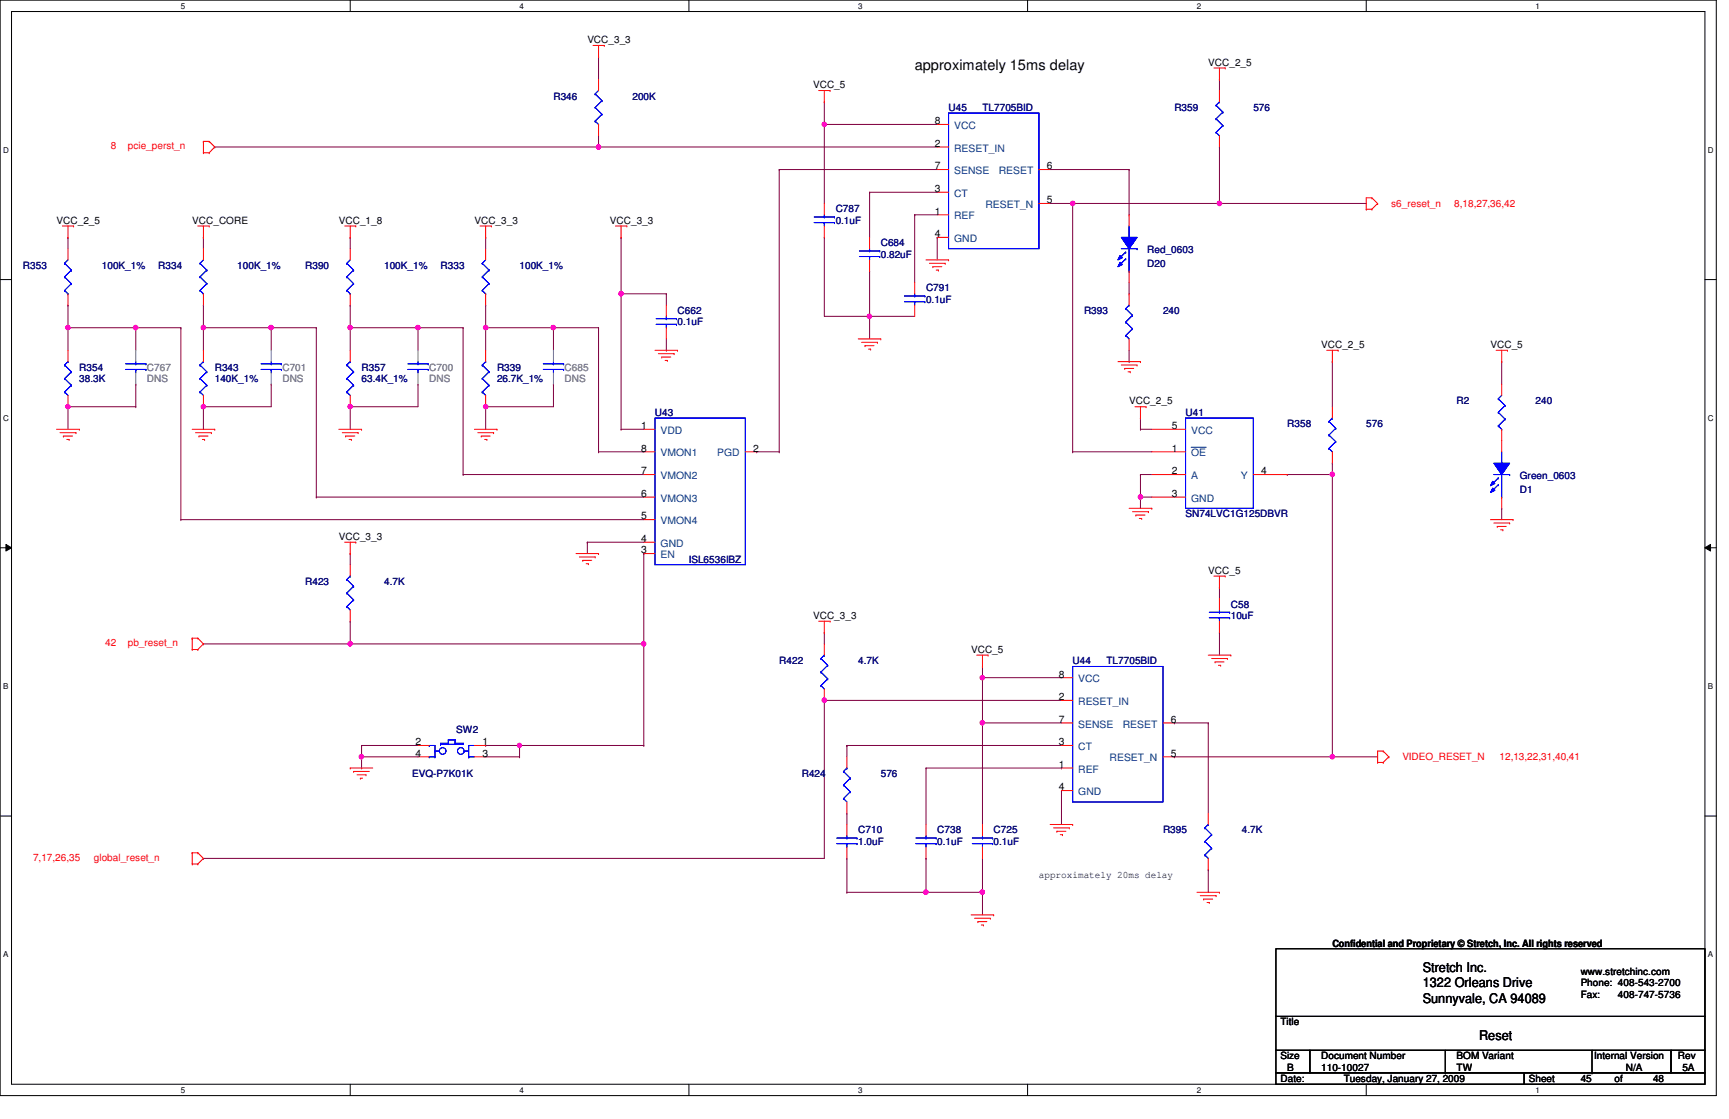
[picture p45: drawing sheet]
<svg xmlns="http://www.w3.org/2000/svg" width="432mm" height="279mm" viewBox="0 0 432 279" stroke-linecap="round" stroke-linejoin="round" font-family="sans-serif">
<defs><g id="words">
<text font-size="3.6" x="228.4" y="17.4">approximately 15ms delay</text>
<g font-size="3.3">
<text x="355.3" y="242.7">Stretch Inc.</text>
<text x="355.3" y="246.5">1322 Orleans Drive</text>
<text x="355.3" y="250.4">Sunnyvale, CA 94089</text>
<text x="369.4" y="259.6">Reset</text>
</g>
<g font-size="2.5">
<text x="146.7" y="10.8">VCC_3_3</text>
<text x="301.8" y="16.4">VCC_2_5</text>
<text x="203.1" y="22.1">VCC_5</text>
<text x="233.5" y="31">8</text>
<text x="233.5" y="36.7">2</text>
<text x="233.5" y="48">3</text>
<text x="233.5" y="42.3">7</text>
<text x="261.5" y="42.3">6</text>
<text x="233.5" y="53.6">1</text>
<text x="261.5" y="50.8">5</text>
<text x="14.1" y="55.9">VCC_2_5</text>
<text x="48" y="55.9">VCC_CORE</text>
<text x="84.6" y="55.9">VCC_1_8</text>
<text x="118.5" y="55.9">VCC_3_3</text>
<text x="152.3" y="55.9">VCC_3_3</text>
<text x="233.5" y="59.2">4</text>
<text x="329.9" y="86.9">VCC_2_5</text>
<text x="372.2" y="86.9">VCC_5</text>
<text x="282" y="101">VCC_2_5</text>
<text x="160.1" y="107.1">1</text>
<text x="292.7" y="107.1">5</text>
<text x="160.1" y="112.8">8</text>
<text x="188.1" y="112.8">2</text>
<text x="292.7" y="112.8">1</text>
<text x="160.1" y="118.4">7</text>
<text x="292.7" y="118.4">2</text>
<text x="315" y="118.4">4</text>
<text x="160.1" y="124.1">6</text>
<text x="292.7" y="124.1">3</text>
<text x="160.1" y="129.7">5</text>
<text x="84.6" y="134.8">VCC_3_3</text>
<text x="160.1" y="135.3">4</text>
<text x="160.1" y="138.2">3</text>
<text x="301.8" y="143.3">VCC_5</text>
<text x="203.1" y="154.6">VCC_3_3</text>
<text x="242.5" y="163">VCC_5</text>
<text x="264.5" y="169.2">8</text>
<text x="264.5" y="174.8">2</text>
<text x="264.5" y="180.5">7</text>
<text x="292.4" y="180.5">6</text>
<text x="103.8" y="186.1">2</text>
<text x="103.8" y="188.9">4</text>
<text x="120.5" y="186.1">1</text>
<text x="120.5" y="188.9">3</text>
<text x="264.5" y="191.7">1</text>
<text x="264.5" y="186.1">3</text>
<text x="292.4" y="188.9">5</text>
<text x="264.5" y="197.4">4</text>
<text x="259.5" y="219.2">approximately 20ms delay</text>
<text x="332.7" y="236.4">Confidential and Proprietary © Stretch, Inc. All rights reserved</text>
<text x="394.8" y="243.4">www.stretchinc.com</text>
<text x="394.8" y="246.3">Phone: 408-543-2700</text>
<text x="394.8" y="249.2">Fax:</text>
<text x="404.1" y="249.2">408-747-5736</text>
<text x="319.8" y="256">Title</text>
<text x="319.8" y="264.5">Size</text>
<text x="321.5" y="267.3">B</text>
<text x="329.9" y="264.5">Document Number</text>
<text x="329.9" y="267.3">110-10027</text>
<text x="363.8" y="264.5">BOM Variant</text>
<text x="363.8" y="267.3">TW</text>
<text x="398.1" y="264.5">Internal Version</text>
<text x="406.1" y="267.3">N/A</text>
<text x="419" y="264.5">Rev</text>
<text x="420.2" y="267.3">5A</text>
<text x="319.8" y="270.1">Date:</text>
<text x="335.6" y="270.1">Tuesday, January 27, 2009</text>
<text x="381.8" y="270.1">Sheet</text>
<text x="394.8" y="270.1">45</text>
<text x="403.2" y="270.1">of</text>
<text x="412.8" y="270.1">48</text>
</g>
<g font-size="2.5" fill="#000080">
<text x="138.2" y="24.8">R346</text>
<text x="157.9" y="24.8">200K</text>
<text x="236.9" y="27.7">U45</text>
<text x="245.4" y="27.7">TL7705BID</text>
<text x="293.3" y="27.7">R359</text>
<text x="313" y="27.7">576</text>
<text x="208.7" y="53">C787</text>
<text x="208.7" y="55.9">0.1uF</text>
<text x="220" y="61.5">C684</text>
<text x="220" y="64.3">0.82uF</text>
<text x="286.5" y="63.2">Red_0603</text>
<text x="5.7" y="67.1">R353</text>
<text x="25.4" y="67.1">100K_1%</text>
<text x="39.5" y="67.1">R334</text>
<text x="59.3" y="67.1">100K_1%</text>
<text x="76.2" y="67.1">R390</text>
<text x="95.9" y="67.1">100K_1%</text>
<text x="110" y="67.1">R333</text>
<text x="129.8" y="67.1">100K_1%</text>
<text x="286.5" y="66.6">D20</text>
<text x="231.3" y="72.8">C791</text>
<text x="231.3" y="75.6">0.1uF</text>
<text x="169.2" y="78.4">C662</text>
<text x="169.2" y="81.2">0.1uF</text>
<text x="270.7" y="78.4">R393</text>
<text x="290.4" y="78.4">240</text>
<text x="19.8" y="92.5">R354</text>
<text x="19.8" y="95.3">38.3K</text>
<text x="53.6" y="92.5">R343</text>
<text x="53.6" y="95.3">140K_1%</text>
<text x="90.3" y="92.5">R357</text>
<text x="90.3" y="95.3">63.4K_1%</text>
<text x="124.1" y="92.5">R339</text>
<text x="124.1" y="95.3">26.7K_1%</text>
<text x="363.8" y="101">R2</text>
<text x="383.5" y="101">240</text>
<text x="163.6" y="103.8">U43</text>
<text x="296.1" y="103.8">U41</text>
<text x="321.5" y="106.6">R358</text>
<text x="341.2" y="106.6">576</text>
<text x="379.6" y="119.6">Green_0603</text>
<text x="379.6" y="123">D1</text>
<text x="296.1" y="129.2">SN74LVC1G125DBVR</text>
<text x="172" y="140.5">ISL6536IBZ</text>
<text x="76.2" y="146.1">R423</text>
<text x="95.9" y="146.1">4.7K</text>
<text x="307.4" y="151.7">C58</text>
<text x="307.4" y="154.6">10uF</text>
<text x="194.6" y="165.8">R422</text>
<text x="214.3" y="165.8">4.7K</text>
<text x="267.9" y="165.8">U44</text>
<text x="276.4" y="165.8">TL7705BID</text>
<text x="114" y="183">SW2</text>
<text x="103" y="194">EVQ-P7K01K</text>
<text x="200.2" y="194">R424</text>
<text x="220" y="194">576</text>
<text x="214.3" y="208.1">C710</text>
<text x="234.1" y="208.1">C738</text>
<text x="248.2" y="208.1">C725</text>
<text x="290.4" y="208.1">R395</text>
<text x="310.2" y="208.1">4.7K</text>
<text x="214.3" y="210.9">1.0uF</text>
<text x="234.1" y="210.9">0.1uF</text>
<text x="248.2" y="210.9">0.1uF</text>
</g>
<g font-size="2.5" fill="#004080">
<text x="238.3" y="32.2">VCC</text>
<text x="238.3" y="37.8">RESET_IN</text>
<text x="238.3" y="43.5">SENSE</text>
<text x="249.4" y="43.5">RESET</text>
<text x="238.3" y="49.1">CT</text>
<text x="246.1" y="51.9">RESET_N</text>
<text x="238.3" y="54.8">REF</text>
<text x="238.3" y="60.4">GND</text>
<text x="165" y="114">VMON1</text>
<text x="165" y="108.3">VDD</text>
<text x="179.1" y="114">PGD</text>
<text x="297.5" y="108.3">VCC</text>
<text x="297.5" y="114">OE</text>
<text x="165" y="119.6">VMON2</text>
<text x="297.5" y="119.6">A</text>
<text x="309.9" y="119.6">Y</text>
<text x="165" y="125.3">VMON3</text>
<text x="297.5" y="125.3">GND</text>
<text x="165" y="130.9">VMON4</text>
<text x="165" y="136.5">GND</text>
<text x="165" y="139.4">EN</text>
<text x="269.3" y="170.3">VCC</text>
<text x="269.3" y="176">RESET_IN</text>
<text x="269.3" y="181.7">SENSE</text>
<text x="280.4" y="181.7">RESET</text>
<text x="269.3" y="187.3">CT</text>
<text x="277.1" y="190.1">RESET_N</text>
<text x="269.3" y="192.9">REF</text>
<text x="269.3" y="198.5">GND</text>
</g>
<g font-size="2.5" fill="#f00">
<text x="27.7" y="37.3">8</text>
<text x="31.9" y="37.3">pcie_perst_n</text>
<text x="347.4" y="51.6">s6_reset_n</text>
<text x="363.2" y="51.6">8,18,27,36,42</text>
<text x="26.3" y="161.3">42</text>
<text x="31.9" y="161.3">pb_reset_n</text>
<text x="350.2" y="189.8">VIDEO_RESET_N</text>
<text x="374.5" y="189.8">12,13,22,31,40,41</text>
<text x="8.3" y="214.9">7,17,26,35</text>
<text x="23.5" y="214.9">global_reset_n</text>
</g>
<g font-size="2.5" fill="#808080">
<text x="36.7" y="92.5">C767</text>
<text x="36.7" y="95.3">DNS</text>
<text x="70.5" y="92.5">C701</text>
<text x="70.5" y="95.3">DNS</text>
<text x="107.2" y="92.5">C700</text>
<text x="107.2" y="95.3">DNS</text>
<text x="141" y="92.5">C685</text>
<text x="141" y="95.3">DNS</text>
</g>
<g font-size="2">
<text x="45.2" y="2.2">5</text>
<text x="129.8" y="2.2">4</text>
<text x="214.3" y="2.2">3</text>
<text x="298.9" y="2.2">2</text>
<text x="383.5" y="2.2">1</text>
<text x=".8" y="38.1">D</text>
<text x="426.5" y="38.1">D</text>
<text x=".8" y="105.1">C</text>
<text x="426.5" y="105.1">C</text>
<text x=".8" y="172">B</text>
<text x="426.5" y="172">B</text>
<text x=".8" y="239">A</text>
<text x="426.5" y="239">A</text>
<text x="45.2" y="272.9">5</text>
<text x="129.8" y="272.9">4</text>
<text x="214.3" y="272.9">3</text>
<text x="298.9" y="272.9">2</text>
<text x="383.5" y="272.9">1</text>
</g>
</g></defs>
<path d="M0 0h428.6v273.6h-428.6zM2.9 2.9h422.9v267.8h-422.9z" fill="none" stroke="#000" stroke-width=".25"/>
<g fill="#fff">
<path d="M45.2 .4h1.1v2.2h-1.1z"/>
<path d="M45.2 271.1h1.1v2.2h-1.1z"/>
</g>
<path d="M87.5 0v2.9M87.5 270.7v2.9" fill="none" stroke="#000" stroke-width=".25"/>
<g fill="#fff">
<path d="M129.8 .4h1.1v2.2h-1.1z"/>
<path d="M129.8 271.1h1.1v2.2h-1.1z"/>
</g>
<path d="M172 0v2.9M172 270.7v2.9" fill="none" stroke="#000" stroke-width=".25"/>
<g fill="#fff">
<path d="M214.3 .4h1.1v2.2h-1.1z"/>
<path d="M214.3 271.1h1.1v2.2h-1.1z"/>
</g>
<path d="M256.6 0v2.9M256.6 270.7v2.9" fill="none" stroke="#000" stroke-width=".25"/>
<g fill="#fff">
<path d="M298.9 .4h1.1v2.2h-1.1z"/>
<path d="M298.9 271.1h1.1v2.2h-1.1z"/>
</g>
<path d="M341.2 0v2.9M341.2 270.7v2.9" fill="none" stroke="#000" stroke-width=".25"/>
<g fill="#fff">
<path d="M383.5 .4h1.1v2.2h-1.1z"/>
<path d="M383.5 271.1h1.1v2.2h-1.1z"/>
<path d="M.8 36.3h1.4v2.3h-1.4z"/>
<path d="M426.5 36.3h1.4v2.3h-1.4z"/>
<path d="M.8 103.3h1.4v2.2h-1.4z"/>
<path d="M426.5 103.3h1.4v2.2h-1.4z"/>
</g>
<path d="M0 69.8h2.9M425.8 69.8h2.8" fill="none" stroke="#000" stroke-width=".25"/>
<g fill="#fff">
<path d="M.8 170.2h1.3v2.3h-1.3z"/>
<path d="M426.5 170.2h1.3v2.3h-1.3z"/>
</g>
<path d="M0 136.8h2.9M1.5 135.9l1.4 .9-1.4 .8zM425.8 136.8l1.4-.9v1.7zM425.8 136.8h2.8" fill="none" stroke="#000" stroke-width=".25"/>
<path d="M1.5 135.9l1.4 .9-1.4 .8zM425.8 136.8l1.4-.9v1.7z" fill="#000"/>
<g fill="#fff">
<path d="M.8 237.2h1.3v2.2h-1.3z"/>
<path d="M426.5 237.2h1.3v2.2h-1.3z"/>
</g>
<path d="M0 203.8h2.9M425.8 203.8h2.8" fill="none" stroke="#000" stroke-width=".25"/>
<path d="M304.5 50.8h.1M304.5 50.8h36.7M245.4 180.5h.1M245.4 180.5v25.4M265.1 197.4h.1M265.1 197.4v8.5M245.4 222.8h.1M245.4 222.8v5.6" fill="none" stroke="#800040" stroke-width=".25"/>
<circle cx="304.5" cy="50.8" r=".56" fill="#f0f"/>
<circle cx="304.5" cy="50.8" r=".56" fill="none" stroke="#f0f" stroke-width=".25"/>
<path d="M205.9 31.1h.1M205.9 31.1h28.2" fill="none" stroke="#800040" stroke-width=".25"/>
<circle cx="205.9" cy="31" r=".55" fill="#f0f"/>
<circle cx="205.9" cy="31" r=".55" fill="none" stroke="#f0f" stroke-width=".25"/>
<path d="M149.5 36.7h.1M149.5 36.7h84.6M205.9 25.4h.1M205.9 25.4v5.7M234.1 59.3h.1M234.1 59.3v5.6" fill="none" stroke="#800040" stroke-width=".25"/>
<circle cx="149.5" cy="36.7" r=".56" fill="#f0f"/>
<circle cx="149.5" cy="36.7" r=".56" fill="none" stroke="#f0f" stroke-width=".25"/>
<path d="M205.9 31.1h.1M205.9 31.1v19.7M217.2 48h.1M217.2 48v11.3M217.2 79h.1M217.2 79v5.6" fill="none" stroke="#800040" stroke-width=".25"/>
<circle cx="217.1" cy="79" r=".56" fill="#f0f"/>
<circle cx="217.1" cy="79" r=".56" fill="none" stroke="#f0f" stroke-width=".25"/>
<path d="M267.9 50.8h.1M267.9 50.8v62" fill="none" stroke="#800040" stroke-width=".25"/>
<circle cx="267.9" cy="50.8" r=".56" fill="#f0f"/>
<circle cx="267.9" cy="50.8" r=".56" fill="none" stroke="#f0f" stroke-width=".25"/>
<path d="M284.8 104.4h.1M284.8 107.2h.1M284.8 104.4v2.8M284.8 107.2h2.9M284.8 124.1h.1M284.8 124.1v2.8" fill="none" stroke="#800040" stroke-width=".25"/>
<circle cx="284.8" cy="124.1" r=".55" fill="#f0f"/>
<circle cx="284.8" cy="124.1" r=".55" fill="none" stroke="#f0f" stroke-width=".25"/>
<g fill="none" stroke="#800040" stroke-width=".25">
<path d="M149.5 14.1h.1M149.5 14.1v5.7M53.6 36.7h.1M149.5 33.9h.1M149.5 33.9v2.8h-95.9M17 59.3h.1M17 59.3v2.8M17 101.6h.1M17 101.6v5.6M267.9 112.8h.1M267.9 112.8h19.8M284.8 118.5h.1"/>
<path d="M284.8 118.5h2.9M284.8 118.5v5.6M87.5 138.2h.1M87.5 138.2v2.8M284.8 124.1h.1M284.8 124.1h2.9M205.9 174.9h.1M205.9 174.9v39.4h-155.1M50.8 214.3h.1"/>
</g>
<circle cx="16.9" cy="101.5" r=".54" fill="#f0f"/>
<circle cx="16.9" cy="101.5" r=".54" fill="none" stroke="#f0f" stroke-width=".25"/>
<path d="M262.3 50.8h5.6M267.9 50.8h.1M17 81.8h.1M17 81.8v5.7M245.4 169.2h.1M245.4 169.2h19.7M211.5 214.3h.1M211.5 214.3v8.5" fill="none" stroke="#800040" stroke-width=".25"/>
<circle cx="245.3" cy="169.2" r=".56" fill="#f0f"/>
<circle cx="245.3" cy="169.2" r=".56" fill="none" stroke="#f0f" stroke-width=".25"/>
<path d="M205.9 174.9h.1M205.9 174.9h59.2M245.4 166.4h.1M245.4 166.4v2.8" fill="none" stroke="#800040" stroke-width=".25"/>
<circle cx="205.9" cy="174.8" r=".56" fill="#f0f"/>
<circle cx="205.9" cy="174.8" r=".56" fill="none" stroke="#f0f" stroke-width=".25"/>
<path d="M245.4 180.5h.1M245.4 180.5h19.7" fill="none" stroke="#800040" stroke-width=".25"/>
<circle cx="245.3" cy="180.5" r=".56" fill="#f0f"/>
<circle cx="245.3" cy="180.5" r=".56" fill="none" stroke="#f0f" stroke-width=".25"/>
<g fill="none" stroke="#800040" stroke-width=".25">
<path d="M304.5 19.8h.1M304.5 19.8v2.8M304.5 36.7h.1M304.5 36.7v14.1h-36.6M121.3 59.3h.1M121.3 59.3v2.8M194.6 42.3h.1M194.6 42.3h39.5M217.2 48h.1M217.2 48h16.9M267.9 50.8h.1M155.1 73.4h.1"/>
<path d="M155.1 73.4v33.8M155.1 73.4h11.3M166.4 73.4h.1M166.4 73.4v2.8M121.3 81.8h.1M121.3 81.8v5.7M155.1 107.2h.1M155.1 107.2h5.7M189 112.8h.1M189 112.8h5.6M146.7 135.4h.1M146.7 135.4h14.1"/>
<path d="M146.7 135.4v2.8M87.5 155.1h.1M87.5 155.1v5.7M245.4 169.2h.1M245.4 169.2v11.3M211.5 186.1h.1M211.5 186.1h53.6"/>
</g>
<circle cx="155.1" cy="73.3" r=".55" fill="#f0f"/>
<circle cx="155.1" cy="73.3" r=".55" fill="none" stroke="#f0f" stroke-width=".25"/>
<path d="M155.1 59.3h.1M155.1 59.3v14.1M160.8 138.2h.1M160.8 138.2v22.6" fill="none" stroke="#800040" stroke-width=".25"/>
<circle cx="160.7" cy="160.7" r=".56" fill="#f0f"/>
<circle cx="160.7" cy="160.7" r=".56" fill="none" stroke="#f0f" stroke-width=".25"/>
<path d="M87.5 160.8h.1M87.5 160.8h73.3" fill="none" stroke="#800040" stroke-width=".25"/>
<circle cx="87.4" cy="160.7" r=".55" fill="#f0f"/>
<circle cx="87.4" cy="160.7" r=".55" fill="none" stroke="#f0f" stroke-width=".25"/>
<path d="M228.4 53.6h.1M228.4 53.6h5.7M228.4 53.6v16.9M231.3 191.8h.1M231.3 191.8h33.8M231.3 191.8v14.1M265.1 191.8h.1M231.3 214.3h.1M231.3 214.3v8.5M211.5 222.8h.1M211.5 222.8h33.9M231.3 222.8h.1" fill="none" stroke="#800040" stroke-width=".25"/>
<circle cx="245.3" cy="222.8" r=".56" fill="#f0f"/>
<circle cx="245.3" cy="222.8" r=".56" fill="none" stroke="#f0f" stroke-width=".25"/>
<circle cx="231.2" cy="222.8" r=".56" fill="#f0f"/>
<circle cx="231.2" cy="222.8" r=".56" fill="none" stroke="#f0f" stroke-width=".25"/>
<path d="M205.9 59.3h.1M205.9 59.3v19.7h22.5M217.2 79h.1M217.2 67.7h.1M217.2 67.7v11.3M87.5 101.6h.1M87.5 101.6v5.6" fill="none" stroke="#800040" stroke-width=".25"/>
<circle cx="87.4" cy="101.5" r=".54" fill="#f0f"/>
<circle cx="87.4" cy="101.5" r=".54" fill="none" stroke="#f0f" stroke-width=".25"/>
<path d="M50.8 59.3h.1M50.8 59.3v2.8M50.8 81.8h.1M50.8 81.8v5.7M87.5 81.8h.1M87.5 81.8v5.7" fill="none" stroke="#800040" stroke-width=".25"/>
<circle cx="50.8" cy="81.8" r=".56" fill="#f0f"/>
<circle cx="50.8" cy="81.8" r=".56" fill="none" stroke="#f0f" stroke-width=".25"/>
<path d="M50.8 101.6h.1M50.8 101.6v5.6" fill="none" stroke="#800040" stroke-width=".25"/>
<circle cx="50.8" cy="101.5" r=".55" fill="#f0f"/>
<circle cx="50.8" cy="101.5" r=".55" fill="none" stroke="#f0f" stroke-width=".25"/>
<g fill="none" stroke="#800040" stroke-width=".25">
<path d="M104.4 81.8h.1M104.4 81.8h11.3M115.7 81.8h.1M115.7 81.8v36.7M138.2 81.8h.1M138.2 81.8h11.3M149.5 81.8h.1M149.5 81.8v31M115.7 118.5h.1M115.7 118.5h45.1M149.5 112.8h.1M149.5 112.8h11.3"/>
<path d="M50.8 160.8h.1M50.8 160.8h36.7"/>
</g>
<circle cx="104.3" cy="81.8" r=".56" fill="#f0f"/>
<circle cx="104.3" cy="81.8" r=".56" fill="none" stroke="#f0f" stroke-width=".25"/>
<path d="M87.5 76.2h.1M87.5 76.2v5.6" fill="none" stroke="#800040" stroke-width=".25"/>
<circle cx="87.4" cy="81.8" r=".55" fill="#f0f"/>
<circle cx="87.4" cy="81.8" r=".55" fill="none" stroke="#f0f" stroke-width=".25"/>
<path d="M67.7 81.8h.1M67.7 81.8h11.3" fill="none" stroke="#800040" stroke-width=".25"/>
<circle cx="67.7" cy="81.8" r=".56" fill="#f0f"/>
<circle cx="67.7" cy="81.8" r=".56" fill="none" stroke="#f0f" stroke-width=".25"/>
<g fill="none" stroke="#800040" stroke-width=".25">
<path d="M262.3 42.3h19.7M282 42.3h.1M17 76.2h.1M17 76.2v5.6M50.8 76.2h.1M50.8 76.2v5.6M121.3 76.2h.1M121.3 76.2v5.6M33.9 81.8h.1M33.9 81.8h11.3M45.2 81.8h.1M45.2 81.8v48"/>
<path d="M79 81.8h.1M79 81.8v42.3M166.4 87.5h.1M166.4 84.6v2.9M121.3 101.6h.1M121.3 101.6v5.6M45.2 129.8h.1M45.2 129.8h115.6M79 124.1h.1M79 124.1h81.8M205.9 157.9h.1M205.9 157.9v2.9"/>
<path d="M293.3 180.5h.1M293.3 180.5h8.5M301.8 180.5h.1M301.8 180.5v22.6M301.8 217.2h.1M301.8 217.2v5.6"/>
</g>
<circle cx="121.3" cy="101.5" r=".55" fill="#f0f"/>
<circle cx="121.3" cy="101.5" r=".55" fill="none" stroke="#f0f" stroke-width=".25"/>
<path d="M138.2 81.8h.1M138.2 81.8v5.7" fill="none" stroke="#800040" stroke-width=".25"/>
<circle cx="138.2" cy="81.8" r=".56" fill="#f0f"/>
<circle cx="138.2" cy="81.8" r=".56" fill="none" stroke="#f0f" stroke-width=".25"/>
<path d="M121.3 81.8h.1M121.3 81.8h16.9" fill="none" stroke="#800040" stroke-width=".25"/>
<circle cx="121.3" cy="81.8" r=".56" fill="#f0f"/>
<circle cx="121.3" cy="81.8" r=".56" fill="none" stroke="#f0f" stroke-width=".25"/>
<g fill="none" stroke="#800040" stroke-width=".25">
<path d="M33.9 95.9h.1M33.9 81.8h.1M33.9 81.8v5.7M33.9 95.9v5.7M67.7 95.9h.1M67.7 95.9v5.7h-16.9M104.4 95.9h.1M104.4 95.9v5.7h-16.9M138.2 95.9h.1M138.2 95.9v5.7h-16.9M17 101.6h16.9M33.9 101.6h.1"/>
<path d="M50.8 101.6h.1M87.5 101.6h.1M121.3 101.6h.1"/>
</g>
<circle cx="33.9" cy="81.8" r=".56" fill="#f0f"/>
<circle cx="33.9" cy="81.8" r=".56" fill="none" stroke="#f0f" stroke-width=".25"/>
<path d="M17 81.8h.1M17 81.8h16.9" fill="none" stroke="#800040" stroke-width=".25"/>
<circle cx="16.9" cy="81.8" r=".55" fill="#f0f"/>
<circle cx="16.9" cy="81.8" r=".55" fill="none" stroke="#f0f" stroke-width=".25"/>
<g fill="none" stroke="#800040" stroke-width=".25">
<path d="M87.5 59.3h.1M87.5 59.3v2.8M194.6 42.3v70.5M50.8 81.8h.1M50.8 81.8h16.9M67.7 81.8h.1M67.7 81.8v5.7M87.5 81.8h.1M87.5 81.8h16.9M104.4 81.8h.1M104.4 81.8v5.7M194.6 112.8h.1"/>
<path d="M90.3 189h.1M90.3 191.8h.1M90.3 189h14.1M90.3 189v2.8M211.5 186.1h.1M211.5 186.1v2.9M211.5 203.1h.1M211.5 203.1v2.8"/>
</g>
<circle cx="90.2" cy="188.9" r=".56" fill="#f0f"/>
<circle cx="90.2" cy="188.9" r=".56" fill="none" stroke="#f0f" stroke-width=".25"/>
<path d="M90.3 186.1h.1M90.3 189h.1M90.3 186.1h14.1M90.3 186.1v2.9M129.8 186.1h.1M129.8 186.1h31" fill="none" stroke="#800040" stroke-width=".25"/>
<circle cx="129.7" cy="186.1" r=".54" fill="#f0f"/>
<circle cx="129.7" cy="186.1" r=".54" fill="none" stroke="#f0f" stroke-width=".25"/>
<g fill="none" stroke="#800040" stroke-width=".25">
<path d="M332.7 90.3h.1M332.7 90.3v11.3M321.5 118.5h.1M321.5 118.5h11.2M332.7 115.7h.1M332.7 118.5h.1M332.7 115.7v73.3M304.5 146.7h.1M304.5 157.9h.1M304.5 146.7v2.8M304.5 157.9v5.7M160.8 160.8v25.3"/>
<path d="M121.3 186.1h.1M121.3 189h8.5M121.3 186.1h8.5M129.8 189h.1M129.8 186.1h.1M129.8 186.1v2.9M160.8 186.1h.1M293.3 189h.1M293.3 189h50.7M332.7 189h.1M245.4 214.3h.1M245.4 214.3v8.5"/>
</g>
<circle cx="332.7" cy="188.9" r=".56" fill="#f0f"/>
<circle cx="332.7" cy="188.9" r=".56" fill="none" stroke="#f0f" stroke-width=".25"/>
<circle cx="332.7" cy="118.4" r=".56" fill="#f0f"/>
<circle cx="332.7" cy="118.4" r=".56" fill="none" stroke="#f0f" stroke-width=".25"/>
<path d="M282 53.6h.1M282 42.3v11.3M282 73.4h.1M282 70.5v2.9M282 90.3h.1M282 87.5v2.8M375 90.3h.1M375 90.3v5.6M375 126.9h.1M375 126.9v2.9" fill="none" stroke="#800040" stroke-width=".25"/>
<g fill="none" stroke="#f00" stroke-width=".25">
<path d="M148.1 11.3h2.8M149.5 14.1h.1M149.5 11.3v2.8M150.9 11.3h.1M303.1 17h2.9M304.5 19.8h.1M304.5 17v2.8M306 17h.1M50.8 35.3h.1M50.8 38.1h.1M50.8 35.3v2.8M50.8 35.3h1.4"/>
<path d="M50.8 38.1h1.4M52.2 38.1h.1M52.2 35.3h.1M52.2 35.3l1.4 1.4-1.4 1.4M204.5 22.6h2.8M205.9 25.4h.1M205.9 22.6v2.8M207.3 22.6h.1M15.6 56.4h2.8M17 59.3h.1M17 56.4v2.9M18.4 56.4h.1"/>
<path d="M49.4 56.4h2.8M50.8 59.3h.1M50.8 56.4v2.9M52.2 56.4h.1M86.1 56.4h2.8M87.5 59.3h.1M87.5 56.4v2.9M88.9 56.4h.1M119.9 56.4h2.8M121.3 59.3h.1M121.3 56.4v2.9M122.7 56.4h.1"/>
<path d="M153.7 56.4h2.8M155.1 59.3h.1M155.1 56.4v2.9M156.5 56.4h.1M205.9 50.8v2.8M205.9 56.4v2.9M217.2 59.3v2.8M341.2 52.2h.1M341.2 52.2h1.4M342.6 52.2h.1M342.6 49.4h.1M342.6 49.4l1.4 1.4"/>
<path d="M342.6 49.4h-1.4v2.8M344 50.8h.1M344 50.8l-1.4 1.4M121.3 62.1v2.8M121.3 73.4v2.8M217.2 64.9v2.8M231.3 64.9h5.6M232.1 65.7h4M233 66.6h.1M233 66.6h2.2M233.8 67.4h.6M234.4 67.4h.1"/>
<path d="M236.1 65.7h.1M236.9 64.9h.1M87.5 87.5v2.8M87.5 98.7v2.9M163.6 87.5h5.6M164.4 88.3h4M165.3 89.2h.1M165.3 89.2h2.2M166.1 90h.6M166.7 90h.1M168.4 88.3h.1M169.2 87.5h.1"/>
<path d="M214.3 84.6h5.7M215.2 85.5h3.9M216 86.3h.1M216 86.3h2.3M216.9 87.2h.5M217.4 87.2h.1M219.1 85.5h.1M220 84.6h.1M279.2 90.3h5.6M280 91.1h4M280.9 92h.1M280.9 92h2.2"/>
<path d="M281.7 92.8h.6M282.3 92.8h.1M284 91.1h.1M284.8 90.3h.1M331.3 87.5h2.9M332.7 90.3h.1M332.7 87.5v2.8M334.2 87.5h.1M373.6 87.5h2.9M375 90.3h.1M375 87.5v2.8M376.5 87.5h.1"/>
<path d="M14.1 107.2h5.7M15 108h4M15.8 108.9h.1M15.8 108.9h2.3M16.7 109.7h.6M17.3 109.7h.1M19 108h.1M19.8 107.2h.1M48 107.2h5.6M48.9 108h3.9M49.7 108.9h.1M49.7 108.9h2.2"/>
<path d="M50.5 109.7h.6M51.1 109.7h.1M52.8 108h.1M53.6 107.2h.1M84.6 107.2h5.7M85.5 108h4M86.3 108.9h.1M86.3 108.9h2.3M87.2 109.7h.6M87.8 109.7h.1M89.5 108h.1M90.3 107.2h.1"/>
<path d="M118.5 107.2h5.6M119.3 108h4M120.2 108.9h.1M120.2 108.9h2.2M121 109.7h.6M121.6 109.7h.1M123.3 108h.1M124.1 107.2h.1M283.4 101.6h2.8M284.8 104.4h.1M284.8 101.6v2.8M286.2 101.6h.1"/>
<path d="M86.1 135.4h2.8M87.5 138.2h.1M87.5 135.4v2.8M88.9 135.4h.1M143.8 138.2h5.7M144.7 139.1h3.9M145.5 139.9h.1M145.5 139.9h2.3M148.6 139.1h.1M149.5 138.2h.1M282 126.9h5.7M282.8 127.8h4"/>
<path d="M283.7 128.6h.1M283.7 128.6h2.3M284.5 129.5h.6M285.1 129.5h.1M286.8 127.8h.1M287.7 126.9h.1M372.2 129.8h5.7M373.1 130.6h3.9M373.9 131.4h.1M373.9 131.4h2.3M374.8 132.3h.5M375.3 132.3h.1"/>
<path d="M377 130.6h.1M377.9 129.8h.1M48 159.3h.1M48 159.3h1.4M48 159.3v2.9M49.4 159.3h.1M49.4 159.3l1.4 1.5-1.4 1.4M146.4 140.8h.5M146.9 140.8h.1M204.5 155.1h2.8M205.9 157.9h.1M205.9 155.1v2.8"/>
<path d="M207.3 155.1h.1M303.1 143.8h2.9M304.5 146.7h.1M304.5 143.8v2.9M306 143.8h.1M48 162.2h.1M48 162.2h1.4M49.4 162.2h.1M243.9 163.6h2.9M245.4 166.4h.1M245.4 163.6v2.8M246.8 163.6h.1"/>
<path d="M301.8 163.6h5.6M302.6 164.4h3.9M303.4 165.3h.1M303.4 165.3h2.3M304.3 166.1h.5M304.8 166.1h.1M306.5 164.4h.1M307.4 163.6h.1M87.5 191.8h.1M87.5 191.8h5.6M88.3 192.6h.1M88.3 192.6h3.9"/>
<path d="M89.2 193.5h2.2M90 194.3h.1M90 194.3h.6M91.4 193.5h.1M344 190.4h.1M344 190.4h1.4M345.4 190.4h.1M345.4 187.5h.1M345.4 187.5l1.4 1.5M345.4 187.5h-1.4v2.9M346.8 189h.1M346.8 189l-1.4 1.4"/>
<path d="M48 212.9h.1M48 215.7h.1M48 212.9v2.8M48 212.9h1.4M48 215.7h1.4M49.4 215.7h.1M49.4 212.9h.1M49.4 212.9l1.4 1.4-1.4 1.4M262.3 205.9h5.6M263.1 206.7h3.9M263.9 207.6h.1M263.9 207.6h2.3"/>
<path d="M264.8 208.4h.5M265.3 208.4h.1M267 206.7h.1M267.9 205.9h.1M242.5 228.4h5.7M243.4 229.3h3.9M244.2 230.1h.1M244.2 230.1h2.3M245.1 231h.5M245.6 231h.1M247.3 229.3h.1M248.2 228.4h.1"/>
<path d="M298.9 222.8h5.6M299.8 223.6h3.9M300.6 224.5h.1M300.6 224.5h2.3M301.5 225.3h.5M302 225.3h.1M303.7 223.6h.1M304.5 222.8h.1"/>
</g>
<path d="M318.6 236.9h107.2v16.9h-107.2zM318.6 253.8h107.2v8.5h-107.2zM318.6 267.9h62.1v2.8h-62.1zM318.6 262.3h8.5v5.6h-8.5zM327.1 262.3h90.2v5.6h-90.2zM360.9 267.9h.1M360.9 262.3v5.6M380.7 267.9h45.1v2.8h-45.1zM397.6 267.9h.1M397.6 262.3v5.6M417.3 262.3h8.5v5.6h-8.5z" fill="none" stroke="#000" stroke-width=".25"/>
<g fill="none" stroke="#00f" stroke-width=".25">
<path d="M203.3 55.6h5.1M203.3 54.2h5.1M205.9 54.2h.1M205.9 55.6h.1M205.9 53.6v.6M205.9 55.6v.8M208.4 55.6h.1M208.4 54.2h.1M120.4 72.5h.1M120.4 69.1h.1M120.4 65.7h.1M120.4 72.5l.9 .9"/>
<path d="M120.4 69.1l1.7 1.7M120.4 65.7l1.7 1.7M121.3 73.4h.1M121.3 64.9l-.9 .8M122.1 70.8h.1M122.1 67.4h.1M122.1 70.8l-1.7 1.7M122.1 67.4l-1.7 1.7M214.6 64.1h5.1M214.6 62.7h5.1M217.2 62.7h.1M217.2 64.1h.1"/>
<path d="M217.2 62.1v.6M217.2 64.1v.8M219.7 64.1h.1M219.7 62.7h.1M86.6 91.1h.1M86.6 94.5h.1M86.6 97.9h.1M86.6 91.1l1.7 1.7M86.6 94.5l1.7 1.7M86.6 97.9l.9 .8M87.5 90.3h.1M87.5 90.3l-.9 .8"/>
<path d="M88.3 92.8h.1M88.3 96.2h.1M88.3 92.8l-1.7 1.7M88.3 96.2l-1.7 1.7M373.1 118.5h3.9M375 115.7h.1M375 112.8v2.9M375 118.5v5.6M377 118.5h.1M375 124.1h.1"/>
</g>
<path d="M373.1 115.7h3.9l-2 2.8z" fill-rule="evenodd" fill="#00f"/>
<path d="M373.1 115.7h3.9l-2 2.8z" fill="none" stroke="#00f" stroke-width=".25"/>
<path d="M372.8 121.9l.5 .5-1.1 .6z" fill-rule="evenodd" fill="#00f"/>
<path d="M372.8 121.9l.5 .5-1.1 .6z" fill="none" stroke="#00f" stroke-width=".25"/>
<path d="M372.8 120.2l.5 .5-1.1 .6z" fill-rule="evenodd" fill="#00f"/>
<path d="M373.1 118.5h3.9M374.2 119.3h.1M374.2 119.3l-1.7 1.7M375 115.7h.1M375 112.8v2.9M375 118.5v5.6M377 118.5h.1M372.8 120.2l.5 .5-1.1 .6zM374.2 121h.1M374.2 121l-1.7 1.7M375 124.1h.1" fill="none" stroke="#00f" stroke-width=".25"/>
<path d="M373.1 115.7h3.9l-2 2.8z" fill-rule="evenodd" fill="#00f"/>
<path d="M373.1 115.7h3.9l-2 2.8z" fill="none" stroke="#00f" stroke-width=".25"/>
<path d="M372.8 121.9l.5 .5-1.1 .6z" fill-rule="evenodd" fill="#00f"/>
<path d="M372.8 121.9l.5 .5-1.1 .6z" fill="none" stroke="#00f" stroke-width=".25"/>
<path d="M372.8 120.2l.5 .5-1.1 .6z" fill-rule="evenodd" fill="#00f"/>
<g fill="none" stroke="#00f" stroke-width=".25">
<path d="M148.6 30.2h.1M148.6 26.8h.1M148.6 23.5h.1M148.6 30.2l.9 .9M148.6 26.8l1.7 1.7M148.6 23.5l1.7 1.6M149.5 31.1h.1M149.5 22.6l-.9 .9M150.3 28.5h.1M150.3 25.1h.1M150.3 28.5l-1.7 1.7M150.3 25.1l-1.7 1.7"/>
<path d="M282 59.3h.1M282 56.4v2.9M225.9 75.4h5.1M225.9 73.9h5.1M228.4 73.9h.1M228.4 75.4h.1M228.4 73.4v.5M228.4 75.4v.8M231 75.4h.1M231 73.9h.1M280 62.1h4M282 67.7h.1"/>
<path d="M282 62.1v5.6M284 62.1h.1M163.6 104.4h22.5v36.6h-22.5zM374.2 119.3h.1M374.2 119.3l-1.7 1.7M372.8 120.2l.5 .5-1.1 .6zM374.2 121h.1M374.2 121l-1.7 1.7M205 164.4h.1M205 167.8h.1M205 171.2h.1M205 164.4l1.7 1.7"/>
<path d="M205 167.8l1.7 1.7M205 171.2l.9 .8M205.9 163.6h.1M205.9 163.6l-.9 .8M206.7 166.1h.1M206.7 169.5h.1M206.7 166.1l-1.7 1.7M206.7 169.5l-1.7 1.7M267.9 166.4h22.5v33.8h-22.5zM228.7 210.7h5.1M228.7 209.3h5.1M231.3 209.3h.1"/>
<path d="M231.3 210.7h.1M231.3 208.7v.6M231.3 210.7v.8M233.8 210.7h.1M233.8 209.3h.1"/>
</g>
<g fill="none" stroke="#f00" stroke-width=".25">
<path d="M149.5 19.8v2.8M149.5 31.1v2.8M228.4 70.5v2.9M228.4 76.2v2.8M160.8 112.8h2.8M160.8 118.5h2.8M160.8 107.2h2.8M186.1 112.8h2.9M375 110v2.8M160.8 138.2h2.8M160.8 135.4h2.8M160.8 129.8h2.8"/>
<path d="M160.8 124.1h2.8M375 124.1v2.8M205.9 160.8v2.8M205.9 172v2.9M265.1 174.9h2.8M265.1 169.2h2.8M265.1 191.8h2.8M265.1 186.1h2.8M265.1 197.4h2.8M265.1 180.5h2.8M290.4 189h2.9M290.4 180.5h2.9"/>
<path d="M231.3 205.9v2.8M231.3 211.5v2.8"/>
</g>
<path d="M280 59.3h4l-2 2.8z" fill-rule="evenodd" fill="#00f"/>
<path d="M280 59.3h4l-2 2.8z" fill="none" stroke="#00f" stroke-width=".25"/>
<path d="M279.7 65.5l.6 .5-1.1 .6z" fill-rule="evenodd" fill="#00f"/>
<path d="M279.7 65.5l.6 .5-1.1 .6z" fill="none" stroke="#00f" stroke-width=".25"/>
<path d="M279.7 63.8l.6 .5-1.1 .6z" fill-rule="evenodd" fill="#00f"/>
<path d="M282 59.3h.1M282 56.4v2.9M279.7 63.8l.6 .5-1.1 .6zM280 62.1h4M281.1 62.9h.1M281.1 64.6h.1M281.1 62.9l-1.7 1.7M281.1 64.6l-1.7 1.7M282 67.7h.1M282 62.1v5.6M284 62.1h.1" fill="none" stroke="#00f" stroke-width=".25"/>
<path d="M280 59.3h4l-2 2.8z" fill-rule="evenodd" fill="#00f"/>
<path d="M280 59.3h4l-2 2.8z" fill="none" stroke="#00f" stroke-width=".25"/>
<path d="M279.7 65.5l.6 .5-1.1 .6z" fill-rule="evenodd" fill="#00f"/>
<path d="M279.7 65.5l.6 .5-1.1 .6z" fill="none" stroke="#00f" stroke-width=".25"/>
<path d="M279.7 63.8l.6 .5-1.1 .6z" fill-rule="evenodd" fill="#00f"/>
<g fill="none" stroke="#00f" stroke-width=".25">
<path d="M236.9 28.2h22.6v33.9h-22.6zM303.7 26.3h.1M303.7 29.7h.1M303.7 33.1h.1M303.7 26.3l1.7 1.7M303.7 29.7l1.7 1.7M303.7 33.1l.8 .8M304.5 25.4h.1M304.5 25.4l-.8 .9M305.4 28h.1M305.4 31.4h.1M305.4 28l-1.7 1.7"/>
<path d="M305.4 31.4l-1.7 1.7M16.1 72.5h.1M16.1 69.1h.1M16.1 65.7h.1M16.1 72.5l.9 .9M16.1 69.1l1.7 1.7M16.1 65.7l1.7 1.7M17 73.4h.1M17 64.9l-.9 .8M17.8 70.8h.1M17.8 67.4h.1M17.8 70.8l-1.7 1.7"/>
<path d="M17.8 67.4l-1.7 1.7M50 72.5h.1M50 69.1h.1M50 65.7h.1M50 72.5l.8 .9M50 69.1l1.6 1.7M50 65.7l1.6 1.7M50.8 73.4h.1M50.8 64.9l-.8 .8M51.6 70.8h.1M51.6 67.4h.1M51.6 70.8l-1.6 1.7"/>
<path d="M51.6 67.4l-1.6 1.7M86.6 72.5h.1M86.6 69.1h.1M86.6 65.7h.1M86.6 72.5l.9 .9M86.6 69.1l1.7 1.7M86.6 65.7l1.7 1.7M87.5 73.4h.1M87.5 64.9l-.9 .8M88.3 70.8h.1M88.3 67.4h.1M88.3 70.8l-1.7 1.7"/>
<path d="M88.3 67.4l-1.7 1.7M163.9 79.6h5.1M166.4 79.6h.1M166.4 79v.6M169 79.6h.1M279.7 63.8l.6 .5-1.1 .6zM281.1 62.9h.1M281.1 64.6h.1M281.1 77h.1M281.1 62.9l-1.7 1.7M281.1 64.6l-1.7 1.7M281.1 77l1.7 1.7"/>
<path d="M282 76.2h.1M282 76.2l-.9 .8M282.8 78.7h.1M282.8 78.7l-1.7 1.7M16.1 91.1h.1M16.1 94.5h.1M16.1 97.9h.1M16.1 91.1l1.7 1.7M16.1 94.5l1.7 1.7M16.1 97.9l.9 .8M17 90.3h.1M17 90.3l-.9 .8"/>
<path d="M17.8 92.8h.1M17.8 96.2h.1M17.8 92.8l-1.7 1.7M17.8 96.2l-1.7 1.7M31.4 92.2h5M31.4 90.8h5M33.9 90.8h.1M33.9 92.2h.1M33.9 90.3v.5M33.9 92.2v.9M36.4 92.2h.1M36.4 90.8h.1"/>
<path d="M50 91.1h.1M50 94.5h.1M50 97.9h.1M50 91.1l1.6 1.7M50 94.5l1.6 1.7M50 97.9l.8 .8M50.8 90.3h.1M50.8 90.3l-.8 .8M51.6 92.8h.1M51.6 96.2h.1M51.6 92.8l-1.6 1.7M51.6 96.2l-1.6 1.7"/>
<path d="M65.2 92.2h5.1M65.2 90.8h5.1M67.7 90.8h.1M67.7 92.2h.1M67.7 90.3v.5M67.7 92.2v.9M70.3 92.2h.1M70.3 90.8h.1M101.9 92.2h5M101.9 90.8h5M104.4 90.8h.1M104.4 92.2h.1"/>
<path d="M104.4 90.3v.5M104.4 92.2v.9M106.9 92.2h.1M106.9 90.8h.1M120.4 91.1h.1M120.4 94.5h.1M120.4 97.9h.1M120.4 91.1l1.7 1.7M120.4 94.5l1.7 1.7M120.4 97.9l.9 .8M121.3 90.3h.1M121.3 90.3l-.9 .8"/>
<path d="M122.1 92.8h.1M122.1 96.2h.1M122.1 92.8l-1.7 1.7M122.1 96.2l-1.7 1.7M135.7 92.2h5.1M135.7 90.8h5.1M138.2 90.8h.1M138.2 92.2h.1M138.2 90.3v.5M138.2 92.2v.9M140.8 92.2h.1M140.8 90.8h.1"/>
<path d="M163.9 81h5.1M166.4 81h.1M166.4 81v.8M169 81h.1M281.1 80.4h.1M281.1 83.8h.1M281.1 80.4l1.7 1.7M281.1 83.8l.9 .8M282.8 82.1h.1M282.8 82.1l-1.7 1.7M374.2 99.6h.1M374.2 99.6l1.7 1.7"/>
<path d="M375 98.7l-.8 .9M296.1 104.4h16.9v22.5h-16.9zM331.9 105.2h.1M331.9 108.6h.1M331.9 112h.1M331.9 105.2l1.7 1.7M331.9 108.6l1.7 1.7M331.9 112l.8 .8M332.7 104.4h.1M332.7 104.4l-.8 .8M333.6 106.9h.1M333.6 110.3h.1"/>
<path d="M333.6 106.9l-1.7 1.7M333.6 110.3l-1.7 1.7M374.2 106.3h.1M374.2 103h.1M374.2 106.3l.8 .9M374.2 103l1.7 1.6M375 107.2h.1M375.9 104.6h.1M375.9 101.3h.1M375.9 104.6l-1.7 1.7M375.9 101.3l-1.7 1.7M86.6 144.7h.1"/>
<path d="M86.6 148.1h.1M86.6 151.5h.1M86.6 144.7l1.7 1.7M86.6 148.1l1.7 1.7M86.6 151.5l.9 .8M87.5 143.8h.1M87.5 143.8l-.9 .9M88.3 146.4h.1M88.3 149.8h.1M88.3 146.4l-1.7 1.7M88.3 149.8l-1.7 1.7M302 154.3h5.1"/>
<path d="M302 152.9h5.1M304.5 152.9h.1M304.5 154.3h.1M304.5 152.3v.6M304.5 154.3v.8M307.1 154.3h.1M307.1 152.9h.1M107.2 189h.1M107.2 186.1h.1M107.2 186.1h1.4v2.9M107.2 189h1.4M108.6 189h.1"/>
<path d="M108.6 187.5h.1M108.6 187.5h1.1M110 185.8h.1M110 185.6h.1M110 185.6h2M110 185.6v.2M112 185.6h.1M112 184.7h.1M112 184.7v.9M112 184.7h1.7M113.7 184.7h.1M113.7 185.6h.1"/>
<path d="M113.7 185.6h2M113.7 184.7v.9M115.7 185.6h.1M115.7 185.6v.2h-5.7M116 187.5h.1M116 187.5h1.1M117.1 186.1h.1M117.1 189h.1M117.1 186.1h1.4M117.1 189h1.4M117.1 186.1v2.9M210.7 192.6h.1"/>
<path d="M210.7 196h.1M210.7 199.4h.1M210.7 192.6l1.6 1.7M210.7 196l1.6 1.7M210.7 199.4l.8 .8M211.5 191.8h.1M211.5 191.8l-.8 .8M212.3 194.3h.1M212.3 197.7h.1M212.3 194.3l-1.6 1.7M212.3 197.7l-1.6 1.7M209 210.7h5"/>
<path d="M209 209.3h5M211.5 209.3h.1M211.5 210.7h.1M211.5 208.7v.6M211.5 210.7v.8M214 210.7h.1M214 209.3h.1M242.8 210.7h5.1M242.8 209.3h5.1M245.4 209.3h.1M245.4 210.7h.1M245.4 208.7v.6"/>
<path d="M245.4 210.7v.8M247.9 210.7h.1M247.9 209.3h.1M300.9 206.7h.1M300.9 210.1h.1M300.9 213.5h.1M300.9 206.7l1.7 1.7M300.9 210.1l1.7 1.7M300.9 213.5l.9 .8M301.8 205.9h.1M301.8 205.9l-.9 .8M302.6 208.4h.1"/>
<path d="M302.6 211.8h.1M302.6 208.4l-1.7 1.7M302.6 211.8l-1.7 1.7"/>
<circle cx="110.5" cy="187.5" r=".83"/>
<circle cx="115.1" cy="187.5" r=".83"/>
</g>
<g fill="none" stroke="#f00" stroke-width=".25">
<path d="M234.1 36.7h2.8M234.1 31.1h2.8M304.5 22.6v2.8M304.5 33.9v2.8M234.1 53.6h2.8M234.1 48h2.8M234.1 59.3h2.8M234.1 42.3h2.8M259.5 50.8h2.8M259.5 42.3h2.8M282 53.6v2.8M17 62.1v2.8"/>
<path d="M17 73.4v2.8M50.8 62.1v2.8M50.8 73.4v2.8M87.5 62.1v2.8M87.5 73.4v2.8M166.4 76.2v2.8M282 67.7v2.8M282 73.4v2.8M17 87.5v2.8M17 98.7v2.9M50.8 87.5v2.8M50.8 98.7v2.9"/>
<path d="M121.3 87.5v2.8M121.3 98.7v2.9M166.4 81.8v2.8M282 84.6v2.9M375 95.9v2.8M287.7 107.2h8.4M287.7 118.5h8.4M287.7 112.8h8.4M313 118.5h8.5M332.7 101.6v2.8M332.7 112.8v2.9M375 107.2v2.8"/>
<path d="M287.7 124.1h8.4M87.5 141v2.8M87.5 152.3v2.8M304.5 149.5v2.8M304.5 155.1v2.8M104.4 186.1h2.8M104.4 189h2.8M118.5 186.1h2.8M118.5 189h2.8M211.5 189v2.8M211.5 200.2v2.9M211.5 205.9v2.8"/>
<path d="M211.5 211.5v2.8M245.4 205.9v2.8M245.4 211.5v2.8M301.8 203.1v2.8M301.8 214.3v2.9"/>
</g>
<path d="M33.9 87.5v2.8M33.9 93.1v2.8M67.7 87.5v2.8M67.7 93.1v2.8M104.4 87.5v2.8M104.4 93.1v2.8M138.2 87.5v2.8M138.2 93.1v2.8" fill="none" stroke="#808080" stroke-width=".25"/>
<path d="M297.5 111.7h3.7" fill="none" stroke="#004080" stroke-width=".25"/>
<circle cx="304.5" cy="50.8" r=".56" fill="#f0f"/>
<circle cx="304.5" cy="50.8" r=".56" fill="none" stroke="#f0f" stroke-width=".25"/>
<circle cx="205.9" cy="31" r=".55" fill="#f0f"/>
<circle cx="205.9" cy="31" r=".55" fill="none" stroke="#f0f" stroke-width=".25"/>
<circle cx="149.5" cy="36.7" r=".56" fill="#f0f"/>
<circle cx="149.5" cy="36.7" r=".56" fill="none" stroke="#f0f" stroke-width=".25"/>
<circle cx="217.1" cy="79" r=".56" fill="#f0f"/>
<circle cx="217.1" cy="79" r=".56" fill="none" stroke="#f0f" stroke-width=".25"/>
<circle cx="267.9" cy="50.8" r=".56" fill="#f0f"/>
<circle cx="267.9" cy="50.8" r=".56" fill="none" stroke="#f0f" stroke-width=".25"/>
<circle cx="284.8" cy="124.1" r=".55" fill="#f0f"/>
<circle cx="284.8" cy="124.1" r=".55" fill="none" stroke="#f0f" stroke-width=".25"/>
<circle cx="16.9" cy="101.5" r=".54" fill="#f0f"/>
<circle cx="16.9" cy="101.5" r=".54" fill="none" stroke="#f0f" stroke-width=".25"/>
<circle cx="245.3" cy="169.2" r=".56" fill="#f0f"/>
<circle cx="245.3" cy="169.2" r=".56" fill="none" stroke="#f0f" stroke-width=".25"/>
<circle cx="205.9" cy="174.8" r=".56" fill="#f0f"/>
<circle cx="205.9" cy="174.8" r=".56" fill="none" stroke="#f0f" stroke-width=".25"/>
<circle cx="245.3" cy="180.5" r=".56" fill="#f0f"/>
<circle cx="245.3" cy="180.5" r=".56" fill="none" stroke="#f0f" stroke-width=".25"/>
<circle cx="155.1" cy="73.3" r=".55" fill="#f0f"/>
<circle cx="155.1" cy="73.3" r=".55" fill="none" stroke="#f0f" stroke-width=".25"/>
<circle cx="160.7" cy="160.7" r=".56" fill="#f0f"/>
<circle cx="160.7" cy="160.7" r=".56" fill="none" stroke="#f0f" stroke-width=".25"/>
<circle cx="87.4" cy="160.7" r=".55" fill="#f0f"/>
<circle cx="87.4" cy="160.7" r=".55" fill="none" stroke="#f0f" stroke-width=".25"/>
<circle cx="245.3" cy="222.8" r=".56" fill="#f0f"/>
<circle cx="245.3" cy="222.8" r=".56" fill="none" stroke="#f0f" stroke-width=".25"/>
<circle cx="231.2" cy="222.8" r=".56" fill="#f0f"/>
<circle cx="231.2" cy="222.8" r=".56" fill="none" stroke="#f0f" stroke-width=".25"/>
<circle cx="87.4" cy="101.5" r=".54" fill="#f0f"/>
<circle cx="87.4" cy="101.5" r=".54" fill="none" stroke="#f0f" stroke-width=".25"/>
<circle cx="50.8" cy="81.8" r=".56" fill="#f0f"/>
<circle cx="50.8" cy="81.8" r=".56" fill="none" stroke="#f0f" stroke-width=".25"/>
<circle cx="50.8" cy="101.5" r=".55" fill="#f0f"/>
<circle cx="50.8" cy="101.5" r=".55" fill="none" stroke="#f0f" stroke-width=".25"/>
<circle cx="104.3" cy="81.8" r=".56" fill="#f0f"/>
<circle cx="104.3" cy="81.8" r=".56" fill="none" stroke="#f0f" stroke-width=".25"/>
<circle cx="87.4" cy="81.8" r=".55" fill="#f0f"/>
<circle cx="87.4" cy="81.8" r=".55" fill="none" stroke="#f0f" stroke-width=".25"/>
<circle cx="67.7" cy="81.8" r=".56" fill="#f0f"/>
<circle cx="67.7" cy="81.8" r=".56" fill="none" stroke="#f0f" stroke-width=".25"/>
<circle cx="121.3" cy="101.5" r=".55" fill="#f0f"/>
<circle cx="121.3" cy="101.5" r=".55" fill="none" stroke="#f0f" stroke-width=".25"/>
<circle cx="138.2" cy="81.8" r=".56" fill="#f0f"/>
<circle cx="138.2" cy="81.8" r=".56" fill="none" stroke="#f0f" stroke-width=".25"/>
<circle cx="121.3" cy="81.8" r=".56" fill="#f0f"/>
<circle cx="121.3" cy="81.8" r=".56" fill="none" stroke="#f0f" stroke-width=".25"/>
<circle cx="33.9" cy="81.8" r=".56" fill="#f0f"/>
<circle cx="33.9" cy="81.8" r=".56" fill="none" stroke="#f0f" stroke-width=".25"/>
<circle cx="16.9" cy="81.8" r=".55" fill="#f0f"/>
<circle cx="16.9" cy="81.8" r=".55" fill="none" stroke="#f0f" stroke-width=".25"/>
<circle cx="90.2" cy="188.9" r=".56" fill="#f0f"/>
<circle cx="90.2" cy="188.9" r=".56" fill="none" stroke="#f0f" stroke-width=".25"/>
<circle cx="129.7" cy="186.1" r=".54" fill="#f0f"/>
<circle cx="129.7" cy="186.1" r=".54" fill="none" stroke="#f0f" stroke-width=".25"/>
<circle cx="332.7" cy="188.9" r=".56" fill="#f0f"/>
<circle cx="332.7" cy="188.9" r=".56" fill="none" stroke="#f0f" stroke-width=".25"/>
<circle cx="332.7" cy="118.4" r=".56" fill="#f0f"/>
<circle cx="332.7" cy="118.4" r=".56" fill="none" stroke="#f0f" stroke-width=".25"/>
<use href="#words"/>
</svg>
